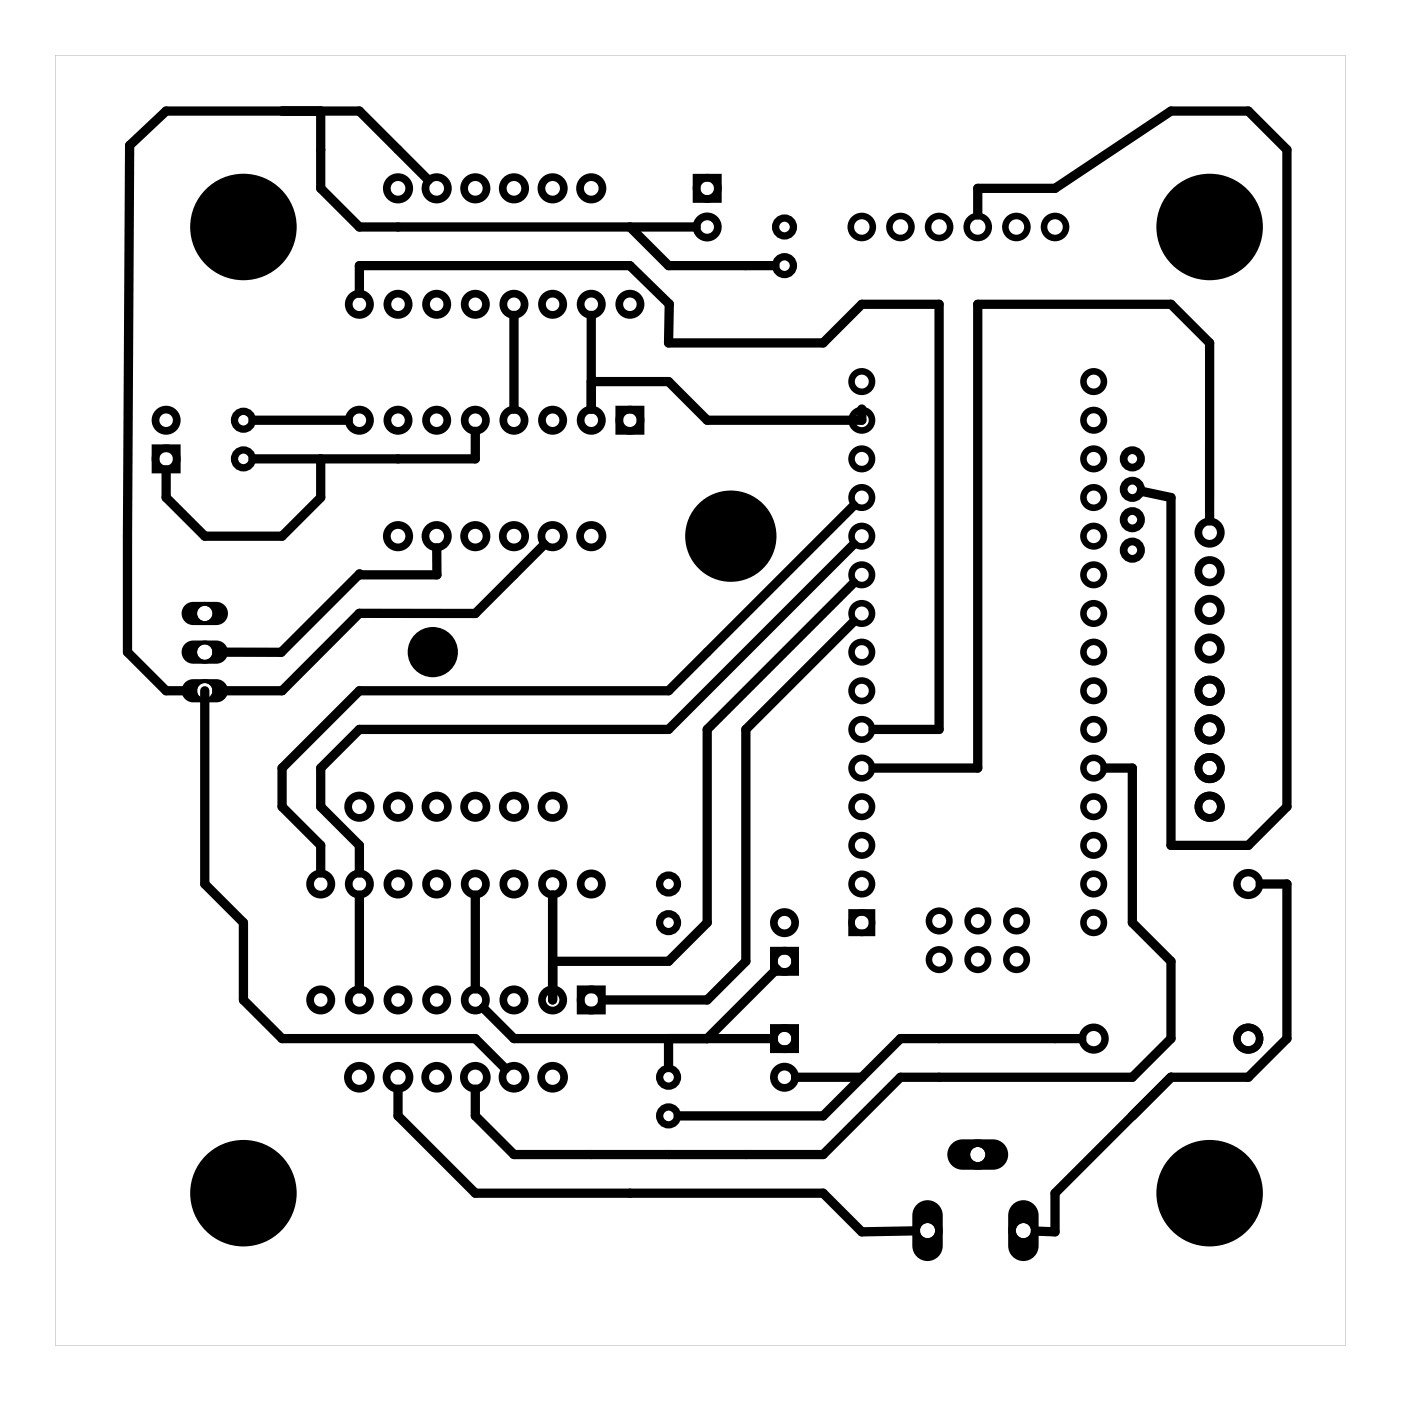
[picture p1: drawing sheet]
<svg xmlns="http://www.w3.org/2000/svg" width="92mm" height="92mm" viewBox="0 0 92 92" stroke-linecap="round" stroke-linejoin="round" font-family="sans-serif">
<g fill="#000">
<path d="M12.2 44.9a.76 .76 0 0 0-.2 .8 .76 .76 0 0 0 .7 .5h1.5a.76 .76 0 0 0 .8-.8 .76 .76 0 0 0-.8-.8h-1.5zM13 45.4a.51 .51 0 0 1 1 0 .51 .51 0 0 1-1 0z"/>
<path d="M12.2 42.3a.76 .76 0 0 0-.2 .8 .76 .76 0 0 0 .7 .5h1.5a.76 .76 0 0 0 .8-.7 .76 .76 0 0 0-.8-.8h-1.5zM13 42.9a.51 .51 0 0 1 1 0 .51 .51 0 0 1-1 0z"/>
<path d="M12.2 39.8a.76 .76 0 0 0-.2 .8 .76 .76 0 0 0 .7 .5h1.5a.76 .76 0 0 0 .8-.8 .76 .76 0 0 0-.8-.7h-1.5zM13 40.3a.51 .51 0 0 1 1 0 .51 .51 0 0 1-1 0z"/>
<path d="M60.3 79.2l-.3 .3v.4v2a1 1 0 0 0 1 1 1 1 0 0 0 1-1v-2a1 1 0 0 0-.7-.9 1 1 0 0 0-1 .2zM60.5 80.9a.5 .5 0 0 1 1 0 .5 .5 0 0 1-1 0z"/>
<path d="M62.6 75.2a1 1 0 0 0-.3 1.1 1 1 0 0 0 1 .6h2a1 1 0 0 0 1-1 1 1 0 0 0-1-1h-2l-.4 .1zM63.8 75.9a.5 .5 0 0 1 1 0 .5 .5 0 0 1-1 0z"/>
<path d="M66.6 79.2l-.3 .3v.4v2a1 1 0 0 0 1 1 1 1 0 0 0 1-1v-2a1 1 0 0 0-.7-.9 1 1 0 0 0-1 .2zM66.8 80.9a.5 .5 0 0 1 1 0 .5 .5 0 0 1-1 0z"/>
<path d="M3.6 3.6v84.8h84.8v-84.8zM3.6 3.6h84.8v84.8h-84.8z"/>
</g>
<g fill="none" stroke="#000" stroke-width=".5">
<circle cx="64.3" cy="75.9" r=".75"/>
<circle cx="61" cy="80.9" r=".75"/>
<circle cx="67.3" cy="80.9" r=".75"/>
</g>
<g fill="#000">
<circle cx="16" cy="14.9" r="3.5"/>
<circle cx="79.5" cy="14.9" r="3.5"/>
<circle cx="48" cy="35.2" r="3"/>
<circle cx="28.4" cy="42.9" r="1.65"/>
<circle cx="16" cy="78.4" r="3.5"/>
<circle cx="79.5" cy="78.4" r="3.5"/>
</g>
<g fill="none" stroke="#000" stroke-width=".51">
<path d="M45.8 11.7h1.4v1.4h-1.4zM10.2 29.5h1.4v1.4h-1.4zM40.7 26.9h1.4v1.4h-1.4zM38.2 65h1.4v1.4h-1.4zM50.9 67.6h1.4v1.4h-1.4zM50.9 62.5h1.4v1.4h-1.4z"/>
<circle cx="23.6" cy="20" r=".7"/>
<circle cx="26.2" cy="12.4" r=".74"/>
<circle cx="26.2" cy="20" r=".7"/>
<circle cx="28.7" cy="12.4" r=".74"/>
<circle cx="28.7" cy="20" r=".7"/>
<circle cx="31.2" cy="12.4" r=".74"/>
<circle cx="31.2" cy="20" r=".7"/>
<circle cx="33.8" cy="12.4" r=".74"/>
<circle cx="33.8" cy="20" r=".7"/>
<circle cx="36.3" cy="12.4" r=".74"/>
<circle cx="36.3" cy="20" r=".7"/>
<circle cx="38.9" cy="12.4" r=".74"/>
<circle cx="38.9" cy="20" r=".7"/>
<circle cx="41.4" cy="20" r=".7"/>
<circle cx="46.5" cy="14.9" r=".7"/>
<circle cx="46.5" cy="12.4" r=".7"/>
<circle cx="10.9" cy="30.2" r=".7"/>
<circle cx="10.9" cy="27.6" r=".7"/>
<circle cx="23.6" cy="27.6" r=".7"/>
<circle cx="26.2" cy="27.6" r=".7"/>
<circle cx="26.2" cy="35.2" r=".74"/>
<circle cx="28.7" cy="27.6" r=".7"/>
<circle cx="28.7" cy="35.2" r=".74"/>
<circle cx="31.2" cy="27.6" r=".7"/>
<circle cx="31.2" cy="35.2" r=".74"/>
<circle cx="33.8" cy="27.6" r=".7"/>
<circle cx="33.8" cy="35.2" r=".74"/>
<circle cx="36.3" cy="27.6" r=".7"/>
<circle cx="36.3" cy="35.2" r=".74"/>
<circle cx="38.9" cy="27.6" r=".7"/>
<circle cx="38.9" cy="35.2" r=".74"/>
<circle cx="41.4" cy="27.6" r=".7"/>
<circle cx="74.4" cy="36.2" r=".57"/>
<circle cx="74.4" cy="32.2" r=".57"/>
<circle cx="74.4" cy="34.2" r=".57"/>
<circle cx="74.4" cy="30.2" r=".57"/>
<circle cx="79.5" cy="35" r=".74"/>
<circle cx="79.5" cy="37.5" r=".74"/>
<circle cx="21.1" cy="58.1" r=".7"/>
<circle cx="23.6" cy="53" r=".74"/>
<circle cx="23.6" cy="58.1" r=".7"/>
<circle cx="26.2" cy="53" r=".74"/>
<circle cx="26.2" cy="58.1" r=".7"/>
<circle cx="28.7" cy="53" r=".74"/>
<circle cx="28.7" cy="58.1" r=".7"/>
<circle cx="31.2" cy="53" r=".74"/>
<circle cx="31.2" cy="58.1" r=".7"/>
<circle cx="33.8" cy="53" r=".74"/>
<circle cx="33.8" cy="58.1" r=".7"/>
<circle cx="36.3" cy="53" r=".74"/>
<circle cx="36.3" cy="58.1" r=".7"/>
<circle cx="38.9" cy="58.1" r=".7"/>
<circle cx="79.5" cy="40.1" r=".74"/>
<circle cx="79.5" cy="42.6" r=".74"/>
<circle cx="79.5" cy="50.5" r=".74"/>
<circle cx="79.5" cy="53" r=".74"/>
<circle cx="79.5" cy="47.9" r=".74"/>
<circle cx="79.5" cy="45.4" r=".74"/>
<circle cx="21.1" cy="65.7" r=".7"/>
<circle cx="23.6" cy="65.7" r=".7"/>
<circle cx="23.6" cy="70.8" r=".75"/>
<circle cx="26.2" cy="65.7" r=".7"/>
<circle cx="26.2" cy="70.8" r=".75"/>
<circle cx="28.7" cy="65.7" r=".7"/>
<circle cx="28.7" cy="70.8" r=".75"/>
<circle cx="31.2" cy="65.7" r=".7"/>
<circle cx="31.2" cy="70.8" r=".75"/>
<circle cx="33.8" cy="65.7" r=".7"/>
<circle cx="33.8" cy="70.8" r=".75"/>
<circle cx="36.3" cy="65.7" r=".7"/>
<circle cx="36.3" cy="70.8" r=".75"/>
<circle cx="38.9" cy="65.7" r=".7"/>
<circle cx="51.6" cy="63.2" r=".7"/>
<circle cx="51.6" cy="60.6" r=".7"/>
<circle cx="51.6" cy="70.8" r=".7"/>
<circle cx="51.6" cy="68.3" r=".7"/>
</g>
<g fill="none" stroke="#000" stroke-width=".49">
<circle cx="82" cy="58.1" r=".75"/>
<circle cx="71.9" cy="68.3" r=".75"/>
<circle cx="82" cy="68.3" r=".75"/>
</g>
<g fill="none" stroke="#000" stroke-width=".48">
<circle cx="51.6" cy="14.9" r=".59"/>
<circle cx="51.6" cy="17.5" r=".59"/>
<circle cx="16" cy="27.6" r=".59"/>
<circle cx="16" cy="30.2" r=".59"/>
<circle cx="43.9" cy="58.1" r=".59"/>
<circle cx="43.9" cy="70.8" r=".59"/>
<circle cx="43.9" cy="60.6" r=".59"/>
<circle cx="43.9" cy="73.3" r=".59"/>
</g>
<g fill="none" stroke="#000" stroke-width=".25">
<circle cx="13.5" cy="40.3" r=".64"/>
<circle cx="13.5" cy="42.9" r=".64"/>
<circle cx="13.5" cy="45.4" r=".64"/>
</g>
<g fill="none" stroke="#000" stroke-width=".43">
<path d="M56 60h1.3v1.3h-1.3z"/>
<circle cx="56.6" cy="14.9" r=".72"/>
<circle cx="59.2" cy="14.9" r=".72"/>
<circle cx="61.7" cy="14.9" r=".72"/>
<circle cx="64.3" cy="14.9" r=".72"/>
<circle cx="66.8" cy="14.9" r=".72"/>
<circle cx="69.3" cy="14.9" r=".72"/>
<circle cx="56.6" cy="35.2" r=".67"/>
<circle cx="56.6" cy="32.7" r=".67"/>
<circle cx="56.6" cy="30.2" r=".67"/>
<circle cx="56.6" cy="27.6" r=".67"/>
<circle cx="56.6" cy="25.1" r=".67"/>
<circle cx="56.6" cy="37.8" r=".67"/>
<circle cx="71.9" cy="37.8" r=".67"/>
<circle cx="71.9" cy="30.2" r=".67"/>
<circle cx="71.9" cy="32.7" r=".67"/>
<circle cx="71.9" cy="35.2" r=".67"/>
<circle cx="71.9" cy="27.6" r=".67"/>
<circle cx="71.9" cy="25.1" r=".67"/>
<circle cx="56.6" cy="40.3" r=".67"/>
<circle cx="56.6" cy="42.9" r=".67"/>
<circle cx="56.6" cy="45.4" r=".67"/>
<circle cx="56.6" cy="50.5" r=".67"/>
<circle cx="56.6" cy="53" r=".67"/>
<circle cx="56.6" cy="47.9" r=".67"/>
<circle cx="56.6" cy="58.1" r=".67"/>
<circle cx="56.6" cy="55.6" r=".67"/>
<circle cx="71.9" cy="40.3" r=".67"/>
<circle cx="71.9" cy="42.9" r=".67"/>
<circle cx="71.9" cy="45.4" r=".67"/>
<circle cx="71.9" cy="47.9" r=".67"/>
<circle cx="71.9" cy="50.5" r=".67"/>
<circle cx="71.9" cy="53" r=".67"/>
<circle cx="71.9" cy="55.6" r=".67"/>
<circle cx="71.9" cy="58.1" r=".67"/>
<circle cx="56.6" cy="60.6" r=".67"/>
<circle cx="61.7" cy="60.5" r=".67"/>
<circle cx="61.7" cy="63.1" r=".67"/>
<circle cx="64.3" cy="60.5" r=".67"/>
<circle cx="64.3" cy="63.1" r=".67"/>
<circle cx="66.8" cy="60.5" r=".67"/>
<circle cx="66.8" cy="63.1" r=".67"/>
<circle cx="71.9" cy="60.6" r=".67"/>
</g>
<g fill="none" stroke="#000" stroke-width=".61">
<path d="M21.1 7.3v5.1l2.5 2.5h22.2M23.6 19.3v-1.8h17.8l2.6 2.5-.1 2.5h10.2l2.5-2.5h5.1v27.9h-4.3M28.2 11.8l-4.6-4.5h-12.7l-2.4 2.3-.1 33.3 2.5 2.5h1.8M41.4 14.9l2.5 2.6h7M64.3 14.1v-1.7h5l7.7-5.1h5l2.6 2.5v43.2l-2.6 2.6h-5v-22.9l-2-.4M16.6 27.6h6.3M21.1 30.2v2.5l-2.6 2.5h-5l-2.6-2.5v-1.8M28.7 36v1.8h-5.1v-.1l-5.1 5.2h-4.3M31.2 28.3v1.9h-14.6M33.8 20.7v6.2M35.8 35.8l-4.6 4.5h-7.6l-5.1 5.1h-4.3M38.9 20.7v6.2"/>
<path d="M38.9 25.1h5l2.6 2.5h10.1v-.7M56.1 38.3l-9.6 9.6v12.7l-2.6 2.6h-7.6M56.1 35.8l-12.2 12.1h-20.3l-2.5 2.6v2.5l2.5 2.6v1.8M56.1 33.2l-12.2 12.2h-20.3l-5.1 5.1v2.5l2.6 2.6v1.8M79.5 34.2v-11.7l-2.5-2.5h-12.7v30.5h-6.9M13.5 45.4v12.7l2.5 2.5v5.1l2.5 2.6h12.7l2 1.9M23.6 58.8v6.2M31.2 58.8v6.2M36.3 58.8v6.9M56.1 40.8l-7.1 7.1v15.3l-2.5 2.5h-6.9M72.6 50.5h1.8v10.1l2.6 2.6v5.1l-2.6 2.5h-15.2l-5.1 5.1h-20.3l-2.6-2.6v-1.7M82.8 58.1h1.8v10.2l-2.6 2.5h-5l-7.7 7.6v2.6l-1.3-.1"/>
<path d="M26.2 71.6v1.7l5 5.1h22.9l2.5 2.6 3.6-.1M31.8 66.2l2 2.1h17M43.9 68.3v1.9M51 63.7l-4.5 4.6M52.3 70.8h4.3M71.1 68.3h-11.9l-5.1 5h-9.5"/>
</g>
</svg>
